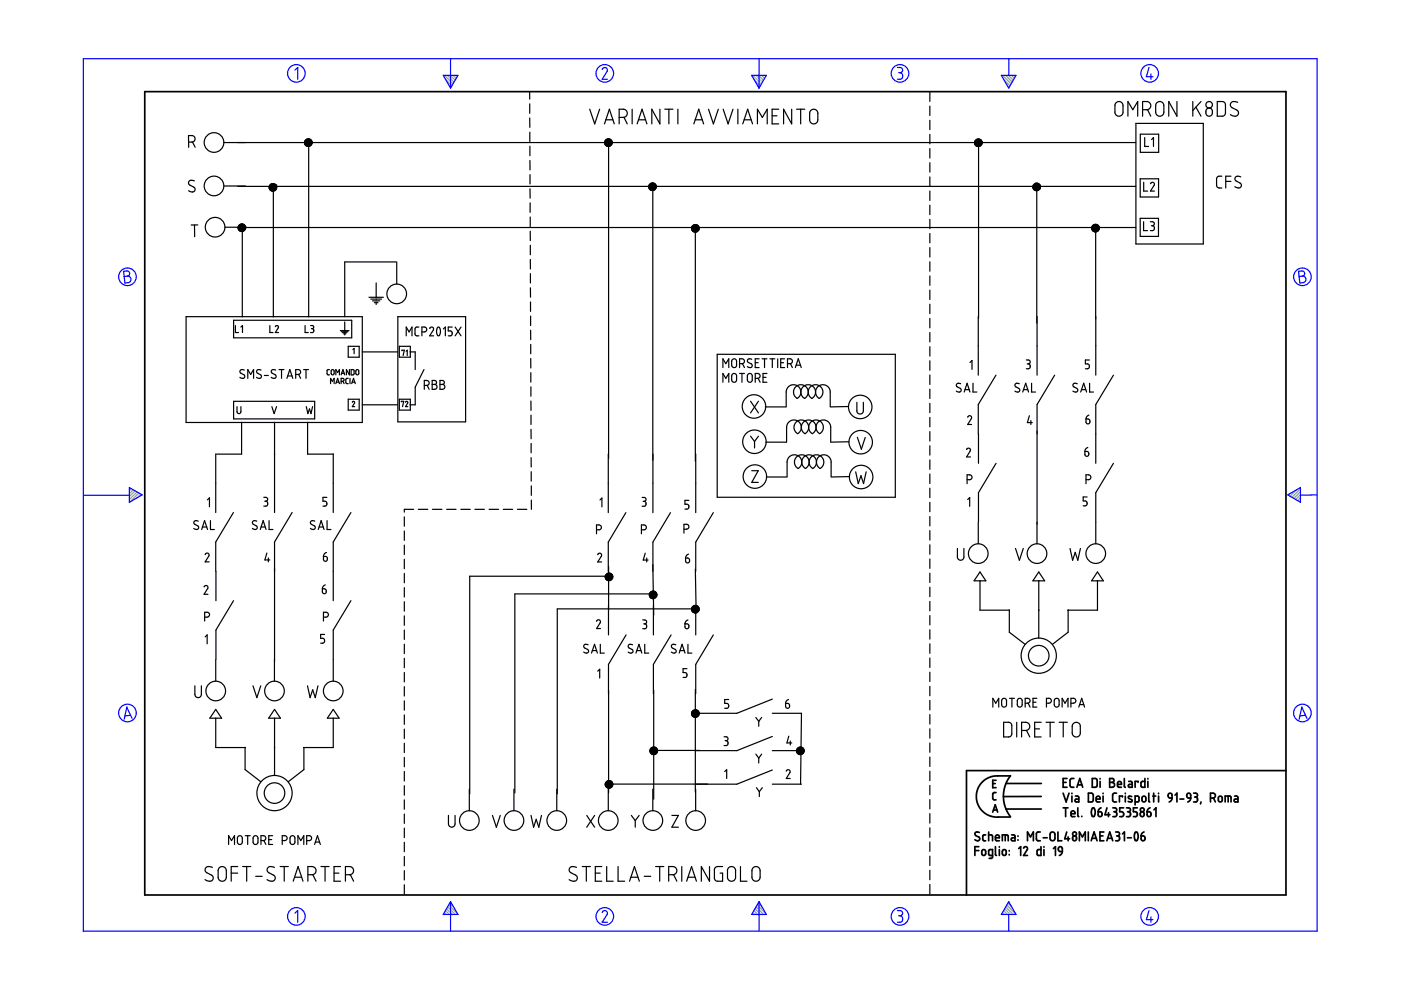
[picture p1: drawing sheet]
<svg xmlns="http://www.w3.org/2000/svg" width="297mm" height="210mm" viewBox="0 0 297 210" stroke-linecap="round" stroke-linejoin="round" font-family="sans-serif">
<g fill="none" stroke="#6c9" stroke-width=".25">
<path d="M94.2 16l1.8 1.8M94.5 16.8l1.3 1.4M94.8 16l1.5 1.4M95.3 18.3l.3 .3M95.5 16l1 1M96.1 16l.6 .6M96.7 16l.3 .2M159.6 16l1.8 1.8M159.9 16.8l1.3 1.4M160.3 16l1.4 1.4M160.7 18.3l.3 .3M160.9 16l1 1"/>
<path d="M161.5 16l.6 .6M162.1 16l.2 .2M212.6 16l1.8 1.8M212.8 16.8l1.3 1.4M213.2 16l1.4 1.4M213.7 18.3l.2 .3M213.8 16l1 1M214.4 16l.7 .6M215.1 16l.2 .2M27.5 103.4h-.1M27.9 103.6l-.5 .4M28.3 103.8l-.9 .9"/>
<path d="M28.7 104.1l-1.3 1.2M29 104.3l-1.6 1.6M29.4 104.5l-1.8 1.9M29.8 104.8l-.8 .8M273.4 104.7l-.3 .3M274.9 103.9l-1.4 1.3M275.7 103.6l-1.8 1.9M275.7 106.1l-.2 .3M275.7 105.5l-.6 .6M275.7 104.9l-1 1M275.7 104.2l-1.4 1.5M94 193.8v.1"/>
<path d="M94.2 193.5l.4 .4M94.4 193.1l.9 .8M94.7 192.7l1.2 1.2M94.9 192.3l1.6 1.6M95.1 191.9l1.9 1.9M95.4 191.5l.8 .8M159.4 193.8v.1M159.6 193.5l.4 .4M159.9 193.1l.8 .8M160.1 192.7l1.2 1.2M160.3 192.3l1.6 1.6M160.5 191.9l1.9 1.9"/>
<path d="M160.8 191.5l.8 .8M212.3 193.8v.1M212.6 193.5l.4 .4M212.8 193.1l.8 .8M213 192.7l1.2 1.2M213.2 192.3l1.6 1.6M213.5 191.9l1.8 1.9M213.7 191.5l.8 .8"/>
</g>
<g fill="none" stroke="#00f" stroke-width=".25">
<path d="M17.7 12.4h261.6v185h-261.6zM62.5 14.9l.6-.6v2.5M94 16h3.1l-1.6 2.7zM95.5 12.4v6.3M127.7 14.7l.5-.4 .5 .3v.5l-1 1.7h1.1M159.4 16h3.1l-1.6 2.7zM160.9 12.4v6.3M190.3 14.3h.7l.3 .3v.6l-.5 .2M190.5 15.4h.3M190.8 15.4l.5 .3v.7l-.3 .4h-.7M212.3 16h3.1l-1.5 2.7zM213.9 12.5v3.5"/>
<path d="M243.6 14.3l-.5 2h1.4M244 15.7v1.1M26.2 57.5l.9-.1 .3 .3 .1 .5-.5 .3 .5 .2 .3 .4-.1 .3-.3 .5-.9 .1zM27 58.5l-.7 .1M275.3 57.5l.9-.1 .3 .3 .1 .5-.5 .3 .5 .2 .3 .4-.1 .4-.2 .3-1 .2zM276.1 58.5l-.7 .1M17.8 105h9.6M27.4 103.4l2.7 1.5-2.7 1.6zM273 104.9l2.7-1.5v3.1zM279.3 104.9l-3.6 .1M27.7 151.7l-1.2 .1M28 152.3l-1.1-2.4-.6 2.6"/>
<path d="M276.8 151.7l-1.2 .1M277.1 152.3l-1.1-2.4-.6 2.6M62.5 193.6l.6-.5v2.4M95.5 191.2v6.2M95.5 191.2l1.6 2.7h-3.1zM127.7 193.5l.1-.3 .5-.1 .5 .4-.1 .4-1 1.6h1.1M160.9 191.2v6.2M160.9 191.2l1.6 2.7h-3.1zM190.3 193.1h.6l.4 .2v.5l-.5 .4M190.5 194.2h.3M190.8 194.2l.5 .3v.7l-.4 .3h-.6M213.9 191.2l1.5 2.7h-3.1z"/>
<path d="M213.9 193.9v3.5M243.6 193.1l-.5 1.9h1.4M244 194.4v1.1"/>
<circle cx="62.8" cy="15.6" r="1.87"/>
<circle cx="128.2" cy="15.6" r="1.87"/>
<circle cx="190.8" cy="15.6" r="1.87"/>
<circle cx="243.8" cy="15.6" r="1.87"/>
<circle cx="27" cy="58.7" r="1.87"/>
<circle cx="276.1" cy="58.7" r="1.87"/>
<circle cx="27" cy="151.2" r="1.87"/>
<circle cx="276.1" cy="151.2" r="1.87"/>
<circle cx="62.8" cy="194.3" r="1.87"/>
<circle cx="128.2" cy="194.3" r="1.87"/>
<circle cx="190.8" cy="194.3" r="1.87"/>
<circle cx="243.8" cy="194.3" r="1.87"/>
</g>
<g fill="none" stroke="#000" stroke-width=".36">
<path d="M30.7 19.4h241.9v170.4h-241.9zM207.5 179.5h-.8v1.9M207.6 176.5l-.7-.1-.2 .4 .1 .3 .8 .5 .1 .5-.5 .2-.5-.2M209 177h-.4l-.2 .3v.8l.6 .2M209.6 177l.8 .1v1.2M209.6 176.4v1.9M210.5 166.1h.5M210.5 172.2l.5-1.6 .5 1.6M210.6 171.7h.8M211.1 177.6h.8l-.2-.5-.3-.1-.2 .2-.1 .8 .2 .3h.6M211.1 179.5v1.7l.2 .2M211.2 168h-.4l-.3 .3v1.1l.7 .2"/>
<path d="M211.2 165.4h-.7v1.6h.7M211.9 179.5v.1M212.5 178.3v-1.3l1.2 .1 .1 1.2M213.1 177v1.3M213.3 166.1h7.5M213.3 171.5h7.5M214.2 164.5h-3.5l-.9 .3-.9 .5-.7 .6-.7 .9-.4 1-.1 1.1 .1 1.1 .4 .9 .7 1 .8 .6 .8 .5 .9 .2h3.5M214.2 164.5l-1 1.7-.5 2.2 .1 1.3 .3 1.3 1.1 2.1M214.5 177h.5l.2 .2v1.1h-.5a.32 .32 0 0 1-.3-.4 .32 .32 0 0 1 .3-.3h.5M215.8 177.2v.1M215.8 178.1v.1M216 179.9l.4-.4v1.9"/>
<path d="M217 179.8l.3-.3 .5 .2v.4l-.8 1.3h.8M217.8 178.3v-1.9l.7 1 .6-1v1.9M220.6 176.4h-.6l-.3 .3 .1 1.4 .8 .2M220.7 179.5v1.9l-.7-.1-.1-.2v-.8l.8-.2M220.8 168.9h-8.1M221.2 177.6h.8M221.3 179.5v.1M222.8 176.5l.5-.1 .4 .4v1l-.5 .5-.4-.1-.2-.4v-1zM223.4 179.9l.4-.4v1.9M224.3 176.4v1.9h.8M224.5 179.6l.4-.1 .2 .1 .1 1-.7-.2-.1-.5zM225.4 165.9h.6"/>
<path d="M225.4 168.2l.6 1.8 .7-1.8M225.4 171.3h1M225.9 171.3v1.8M226.2 176.4l-.5 1.4h1.1M226.2 165.1h-.8v1.8h.8M226.5 177.4v.9M227.1 172.5h.8l-.1-.5-.4-.1-.3 .2v.8l.2 .2h.6M227.3 168.2v.1M227.3 168.8v1.2M227.5 177.4l.3-.2 .3 .1 .1 .6-.2 .3-.2 .1-.3-.2zM227.7 165.1h-.6l-.2 .3v1.4l.3 .1h.5M228 168.8h.5l.2 .2v1h-.5a.31 .31 0 0 1-.3-.3 .31 .31 0 0 1 .3-.3h.5"/>
<path d="M228.3 166.9l.6-1.8 .7 1.8M228.5 166.4h.9M228.5 171.3v1.7l.2 .1M228.9 178.3v-1.9l.6 1 .6-1v1.9M229.4 173.1h.1M230.7 176.4v1.9M230.8 168.2h.7l.3 .3v1.2l-.3 .3h-.7zM231.4 178.3l.6-1.9 .6 1.9M231.5 177.7h.9M231.6 165.1h.7l.3 .2v1.3l-.2 .3h-.8zM231.6 171.4a.53 .53 0 0 1 .5 .2 .53 .53 0 0 1 .1 .5l-.1 .7a.34 .34 0 0 1-.4 .3 .34 .34 0 0 1-.3-.4v-.6zM232.4 169.4h.8v-.3l-.2-.3-.5 .1-.1 .9 .2 .2h.6"/>
<path d="M232.8 172.1h.6l.2 .2 .1 .5-.2 .3h-.3l-.3-.1zM233.2 177.2h.6M233.2 165.1v.1M233.2 165.7v1.2M233.4 171.3l-.4 .3-.2 .5M233.9 168.2v.1M233.9 168.8v1.2M234 176.4h-.8v1.9h.8M234.7 178.3l.6-1.9 .6 1.9M234.7 171.3l-.4 1.4h1M234.8 177.7h1M235 172.3v.8"/>
<path d="M235.3 165.1h.6l.3 .3-.1 .4-.3 .1 .4 .1 .1 .3-.1 .4-.3 .2h-.6zM235.3 165.9h.5M235.9 171.3h.7l.1 .2 .1 .3-.4 .3M236.2 172.1h.2M236.4 172.1l.3 .2 .1 .5-.3 .3h-.6M236.5 176.4h.6l.2 .2v.4l-.3 .2M236.7 168.2h-.5l-.3 .3v1.3l.3 .2h.5M236.7 177.2h.3M236.9 166.3h.9l-.2-.5-.3-.1-.3 .1-.1 .9 .2 .2h.7M237 177.2l.3 .2 .1 .5-.3 .3-.6 .1M238 169v-.2h-.7v1.2M238 176.8l.4-.4v1.9"/>
<path d="M238.2 171.3h-.8v.8h.6l.2 .4-.1 .6h-.7M238.4 165.1v1.7l.2 .1M238.6 168.2v.1M238.6 168.8v1.2M238.8 171.3h.5l.3 .2v.4l-.3 .2M239 177.6h.9M239.1 172.1h.2M239.3 172.1l.4 .3-.1 .5-.2 .2h-.6M239.3 165.7h.5l.3 .2v1h-.6a.31 .31 0 0 1-.3-.3 .31 .31 0 0 1 .3-.3h.6M239.9 168.9l-.2-.1a.29 .29 0 0 0-.4 .1 .29 .29 0 0 0 .1 .4l.5 .2a.33 .33 0 0 1 0 .5 .33 .33 0 0 1-.5 0l-.2-.1M240.7 170l.7-.1 .1-.9-.2-.2h-.6v1.9M240.7 176.5a.48 .48 0 0 1 .5 .1 .48 .48 0 0 1 .1 .6l-.1 .8a.35 .35 0 0 1-.5 .2 .35 .35 0 0 1-.2-.5v-.6z"/>
<path d="M241.1 171.3h-.8v.8h.6l.2 .3-.1 .7h-.7M241.3 165.9v-.2h-.6v1.2M241.9 172.3l.2-.2 .4 .2 .1 .5-.1 .2-.4 .1-.2-.1zM241.9 177.2h.6l.2 .2 .1 .6-.3 .2-.5-.1zM242.2 169l.2-.2 .4 .1 .2 .8-.2 .2-.4 .1-.3-.2zM242.6 176.4l-.5 .4-.2 .4M242.7 165.1v1.8h-.6l-.2-.2 .1-.9 .2-.1h.5M243.2 172.1l.7 .2v.7l-.4 .1-.2-.1zM243.4 165.1v.1M243.4 165.7v1.2M243.6 168.2v1.6l.2 .2M243.8 171.3l-.4 .3-.2 .5"/>
<path d="M244.4 168.8h.6M244.6 168.2v1.8M244.7 171.7l.4-.4v1.8M245.6 168.2v.1M245.6 168.8v1.2M247.7 168.4l.3-.2 .4 .1 .1 .9-.7-.1zM248.5 169.2l-.2 .5-.4 .3M249.1 168.6l.4-.4v1.8M250.2 169.4h.8M251.7 168.3l.3-.1 .3 .1 .2 .9h-.6l-.2-.2zM252.5 169.2l-.2 .5-.5 .3M253.1 168.2l.7 .1 .1 .4-.4 .3"/>
<path d="M253.3 169h.2M253.5 169l.4 .2v.5l-.2 .3h-.6M254.6 170l-.1 .5M256.6 169.2l.9-.1 .2-.3-.1-.4-.4-.2h-.6v1.8M257.3 169.2l.4 .8M258.4 169l.2-.2 .4 .1 .1 .8-.1 .2-.4 .1-.3-.2zM259.8 170v-1.2l1.1 .1 .1 1.1M260.4 168.8v1.2M261.7 168.8h.6l.2 .3v.9h-.6a.31 .31 0 0 1-.3-.3 .31 .31 0 0 1 .3-.3h.6M272.6 163.4h-67.7v26.4M206.7 180.3h.8M208.2 180.3l.4-.2 .4 .3v.6l-.3 .4-.5-.2z"/>
<path d="M210.4 181.4l-.7-.1-.1-1 .2-.2h.6v1.7l-.2 .2h-.5M211.9 180.1v1.3M212.6 180.3l.4-.2 .3 .3v.6l-.2 .4-.5-.2zM214 180.3v.1M214 181.2v.1M221.3 180.1v1.3M225.2 180.6l-.2 .5-.4 .3"/>
<circle cx="227.8" cy="176.8" r=".42"/>
<circle cx="242.2" cy="171.7" r=".42"/>
</g>
<g fill="none" stroke="#000" stroke-width=".25">
<path d="M112.3 19.5v1.5M197.1 19.5v2M40 30.1h.8l.3-.1 .3-.7-.3-.4-.3-.2h-.8v2.5M40.8 30.1l.6 1.1M41.2 38.4l-.8-.2-.3 .2-.1 .4 .1 .4 1.1 .6 .2 .2-.1 .5-.7 .2-.6-.3M47.5 30.2h193.3M47.5 39.4h4.5M50.4 39.5h190.4M57.5 39l-.3 .3M57.6 39l-.5 .5M57.8 38.9l-.7 .7M57.9 38.9l-.8 .8"/>
<path d="M58 39.5v27.7M58 38.9l-.9 1M58.1 38.9l-1 1M58.2 39l-1.1 1M58.2 39l-1.1 1.1M58.3 39.1l-1.1 1.1M58.4 39.1l-1.2 1.1M58.4 39.2l-1.1 1.1M58.5 39.2l-1.2 1.1M58.5 39.2h.1M58.5 39.9l-.7 .6M58.5 39.4l-1 1"/>
<path d="M58.5 39.6l-.9 .9M58.5 39.3l-1.1 1.1M58.6 39.5l-.1 .1M58.6 39.5l-1 1M58.6 39.9l-.1 .2M58.7 39.9l-.7 .6M58.7 39.6l-1 .9M58.7 39.7l-.2 .2M64.7 30.4l-.1 .1M64.7 30l-.1 .1M65 29.5l-.4 .4M65.1 29.5l-.4 .4"/>
<path d="M65.3 29.4l-.6 .6M65.4 29.4l-.8 .8M65.4 30.2v37M65.5 29.4l-.9 1M65.6 29.5l-.9 .8M65.7 29.5l-1.1 1.1M65.7 29.5l-1 1M65.8 29.6l-1.1 1.1M65.9 29.6l-1.2 1.1M65.9 29.7l-1.1 1.1M66 29.7l-1.2 1.1M66 29.8l-1.1 1.1"/>
<path d="M66.1 30.6l-.3 .3M66.1 29.8l-1.1 1.1M66.1 30l-1 1M66.2 30.3l-.8 .8M66.2 30.4l-.7 .6M66.2 30.2l-.9 .9M66.2 30.1l-1 .9M112.3 22v2M112.3 25v2M112.3 28v2M112.4 31v2M112.4 34v2"/>
<path d="M112.4 37v2M125 23.2l1.1 3.1 1-3.1M128.2 26.3l1-3.1 1 3.1M128.4 25.4h1.5M128.5 29.6l-.2 .2M128.7 31l1.1-1-1.1 1M128.7 29.5l-.5 .5M128.9 29.4l-.7 .7M129 29.4l-.8 .8M129 30.2v67M129.2 29.5l-1 .9M129.3 29.5l-1.1 1"/>
<path d="M129.3 29.5l-1 1.1M129.4 29.6l-1.1 1.1M129.5 29.6l-1.1 1.1M129.5 29.7l-1.1 1.1M129.6 29.7l-1.1 1.1M129.6 29.8l-1.1 1.1M129.7 29.8l-1.1 1.1M129.7 30.6l-.3 .3M129.8 30.4l-.7 .6M129.8 30.1l-1 .9M129.8 30.2l-.9 .9M129.8 30.3l-.7 .8"/>
<path d="M131.3 24.9h.9l.6-.3 .2-.7-.2-.5-.4-.2h-1.1v3.1M132.3 24.9l.7 1.4M134 23.2v3.1M135.1 26.3l1-3.1 1.1 3.1M135.4 25.4h1.5M138 38.9l-.4 .4M138.2 38.8l-.7 .7M138.3 38.8l-.8 .8M138.4 39.5v58.1M138.5 38.8l-1 .9M138.5 38.8l-.9 1M138.6 38.8l-1 1.1"/>
<path d="M138.7 38.9l-1.1 1M138.8 38.9l-1.1 1.1M138.8 38.9l-1.1 1.2M138.9 39l-1.1 1.2M138.9 39.1l-1.1 1.1M139 39.1l-1.1 1.1M139 39.2l-1.1 1.1M139.1 39.9l-.4 .4M139.1 39.3l-1.1 1M139.1 39.3l-1 1M139.1 39.4l-.9 1M139.1 39.7l-.6 .7"/>
<path d="M139.1 39.5l-.9 .9M139.1 39.6l-.7 .8M139.9 23.2v3.1l-1.7-3.1v3.1M140.9 23.2h1.8M141.8 23.2v3.1M143.7 23.2v3.1M147.1 26.3l1-3.1 1.1 3.1M147.4 25.4h1.5M150.2 23.2l1.1 3.1 1-3.1M153.3 23.2l1.1 3.1 1-3.1M156.4 23.2v3.1M157.5 26.3l1-3.1 1.1 3.1"/>
<path d="M157.8 25.4h1.5M160.6 26.3v-3.1l1 1.7 1.1-1.7v3.1M163.7 24.6h1M165.1 23.2h-1.4v3.1h1.4M167.9 23.2v3.1l-1.8-3.1v3.1M168.9 23.2h1.7M169.8 23.2v3.1M171.8 23.5l.4-.3h.4l.5 .1 .2 .4 .1 1.9-.6 .6h-.6l-.5-.5v-1.8zM197.1 22.5v2M197.1 25.5v2M197.1 28.5v2M197.1 31.5v2"/>
<path d="M197.1 34.5v2M197.1 37.5v2M207.1 29.5l-.4 .4M207.2 29.5l-.5 .5M207.4 29.5l-.8 .7M207.5 29.5l-.9 .8M207.5 30.2v37.3M207.6 29.5l-.9 .9M207.6 29.5l-.9 1M207.8 29.5l-1.1 1.1M207.9 29.6l-1.1 1.1M207.9 29.7l-1.1 1.1"/>
<path d="M207.9 30.9h.1M207.9 30.4l-.6 .7M207.9 30.2l-.8 .8M207.9 30l-.9 .9M207.9 29.8l-1 1.1M208 29.7l-1.1 1.2M208.1 29.8l-.2 .1M208.1 29.9l-1 1.1M208.2 29.9l-.3 .2M208.2 30.5l-.3 .3M208.2 30l-.3 .2M208.2 30.4l-.7 .7"/>
<path d="M208.2 30.1l-1 .9M208.2 30.3l-.8 .8M208.2 30.2l-.3 .3M219.6 38.9l-.6 .5M219.6 38.8l-.6 .7M219.8 39.5v29M219.8 38.8l-.8 .9M219.9 38.8l-.9 .9M220 38.9l-1 1M220.1 38.9l-1.1 1M220.2 38.9l-1.1 1.1M220.3 39l-1.1 1.1"/>
<path d="M220.3 39.1l-1.1 1.1M220.4 39.9l-.6 .5M220.4 39.6l-.8 .8M220.4 39.1l-1.1 1.2M220.5 39.2l-1.2 1.1M220.5 39.3l-1.1 1M220.5 39.3l-1 1.1M220.6 39.9l-.5 .5M220.6 39.4l-.2 .2M220.6 39.5l-1 .9M220.6 39.7l-.2 .2M220.6 39.6l-.8 .8"/>
<path d="M236.7 21.7l.7-.2 .5 .3 .2 .3v1.8l-.3 .5-.3 .2h-.6l-.5-.6v-1.8zM239.1 24.6v-3.1l1.1 1.8 1-1.8v3.1M240.8 26.2h14.3v25.5h-14.3zM241.7 37.9h3.9v3.9h-3.9zM241.8 28.4h3.9v3.9h-3.9zM242.3 23.3h.9l.6-.4 .2-.6-.4-.6-.3-.2h-1v3.1M242.5 38.7v1.8h.8M242.7 29.2v1.9h.8M243.3 23.2l.7 1.4M243.9 38.9l.3-.2 .5 .1v.4l-.8 1.3h.9M244.2 29.6l.4-.4v1.9M245.2 21.9l.4-.3 .4-.1 .4 .2 .3 .4v1.9l-.5 .6h-.6l-.5-.5-.1-1.8z"/>
<path d="M249.5 21.5v3.1l-1.7-3.1v3.1M252.9 21.5v3.1M253.6 22.7l1 1.9M254.6 21.5l-1.7 1.9M255.8 23.2l.5-.3 .6 .2 .1 .4v.6l-.2 .4-.6 .1-.4-.2-.1-.3zM258.1 21.5h1.2l.5 .5v2.1l-.5 .5h-1.2zM259.1 37.4h-.8l-.4 .4 .1 1.8 .4 .3h.7M259.9 38.5h1.1M261 37.4h-1.1v2.5M262.4 21.7l-1.1-.2-.3 .3-.1 .5 .2 .5 1.4 .8 .1 .4-.1 .3-.4 .3h-.4l-.8-.3M263.1 37.5l-.9-.1-.2 .1-.2 .4 .2 .4 1.1 .7v.6l-.5 .3-.8-.3M41.2 47.7l.1 2.5"/>
<path d="M41.9 47.7h-1.4M47.7 48.2h4.6M50.4 48.2h190.4M50.9 47.6l-.3 .3M50.9 48.1l-.4 .4M51 47.5l-.5 .5M51.1 48.1l-.5 .6M51.2 47.5l-.7 .8M51.3 47.5l-.8 .8M51.4 48.3v18.9M51.4 48.1l-.7 .7M51.4 47.5l-.9 1"/>
<path d="M51.5 47.5l-.6 .6M51.6 48.1l-.8 .8M51.6 47.5l-.6 .6M51.6 47.6l-1.1 1M51.7 47.6l-.4 .5M51.8 47.7l-1.2 1.1M51.9 47.7l-.4 .4M51.9 47.8l-1.2 1.1M51.9 47.9l-1 1.1 1.1-1.1M52 48.1l-.9 1M52 48l-1 1M52 48.5l-.5 .6"/>
<path d="M52 48v.1M52.1 48.4l-.7 .7M52.1 48.2l-.9 .9M52.1 48.3l-.9 .8M58.5 40.1l-.5 .4M58.5 40.2l-.2 .2M79.8 60v3M84.1 55.5h-11v11.6M84.1 55.7v4.5M112.4 40v2M112.4 43v2M112.4 46v2"/>
<path d="M112.4 49v2M112.4 55l.1 2M112.4 52v2M112.5 58v2M147 48.1l-.4 .4M147.1 47.7l-.4 .5M147.2 47.6l-.6 .6M147.4 47.6l-.8 .8M147.4 48.3v49.5M147.5 47.6l-.5 .5M147.6 47.6l-1 1M147.7 47.6l-1 1.1"/>
<path d="M147.7 48.1l-.9 .9M147.8 47.7l-1.1 1.1M147.8 48.1l-.9 .9M147.9 47.8l-.3 .3M147.9 47.8l-1.1 1.1M148 47.9l-.2 .2M148.1 47.9l-1.2 1.2M148.1 48.1l-1.1 1M148.1 48.1l-1 1M148.2 48.7l-.5 .5M148.2 48.2l-1 1M148.2 48.6l-.6 .6"/>
<path d="M148.2 48.4l-.8 .8M148.2 48.3l-.8 .9M197.1 40.5v2M197.1 43.5v2M197.1 46.5v2M197.1 49.5v2M197.1 52.5v2M197.1 55.5v2M197.1 58.5v2M220.4 40l-.4 .4M220.5 40l-.1 .1M231.8 48.1l-.3 .3"/>
<path d="M231.8 47.7l-.2 .2M232 48.1l-.5 .5M232 47.6l-.5 .5M232.2 47.6l-.6 .5M232.2 48.1l-.6 .6M232.3 47.6l-.8 .7M232.3 48.3v31.2M232.4 47.6l-.5 .5M232.4 48.1l-.8 .8M232.5 47.6l-1 .9M232.6 47.6l-1.1 1.1M232.6 47.6l-.4 .5"/>
<path d="M232.7 47.7l-.4 .4M232.7 47.7l-1.1 1.1M232.8 47.8l-1 1.2 .8-.9M232.9 48.9l-.2 .1M232.9 48.7l-.5 .5M232.9 48.5l-.7 .7M232.9 48.2l-.9 .9M232.9 47.9l-.3 .2M232.9 48l-.2 .1M232.9 47.9h.1M232.9 48.1h.1M232.9 47.9l-1.1 1.1"/>
<path d="M233 48l-.1 .1M233 48.1h.1M233 48.1l-.1 .2M233 48.2l-1 .9M233 48.6l-.1 .2M233.1 48.5l-.6 .6M233.1 48.3l-.9 .9M233.1 48.3l-.2 .3M241.7 46.3h3.9v3.8h-3.9zM242.5 47v1.9h.8M243.9 47h.5l.3 .2v.4l-.4 .3M244.1 47.9h.2"/>
<path d="M244.3 47.9l.4 .2v.5l-.2 .3h-.6M39.5 67.1h37.3v22.5h-37.3zM49.5 67.9h25.1v3.7h-25.1zM49.9 69v1.5h.7M51.1 69.3l.3-.3v1.5M51.8 78.5l-.7-.1-.2 .4 .1 .3 .8 .4v.5l-.5 .2-.4-.2M55.3 78.5l-.7-.1-.2 .4 .1 .3 .9 .4v.5l-.5 .2-.5-.2M56 79.6h.9M57.2 69v1.5h.7M58.4 69.3a.34 .34 0 0 1 .4-.3 .34 .34 0 0 1 .2 .5l-.6 1h.7M58.4 78.5l-.7-.1-.2 .4 .2 .3 .8 .4v.5l-.5 .2-.5-.2M59.2 78.4h1"/>
<path d="M59.7 78.4v1.8M61 79.7h.9M62.7 79.4h.6l.3-.2 .1-.4-.2-.4h-.8v1.8M63.3 79.4l.4 .8M64.4 78.4h1M64.7 69v1.5h.7M64.9 78.4v1.8M65.8 69h.4a.33 .33 0 0 1 .3 .4 .33 .33 0 0 1-.3 .3M66 69.7h.2M66.2 69.7l.3 .1v.5l-.2 .2h-.5M69.8 78.4h-.3l-.2 .1 .1 .9 .4 .1M70.3 78.5a.32 .32 0 0 1 .3-.1 .32 .32 0 0 1 .2 .3v.5a.32 .32 0 0 1-.3 .3 .32 .32 0 0 1-.3-.3z"/>
<path d="M71.2 79.5v-1.1l.4 .6 .4-.6v1.1M72.2 70.1h1.8M72.3 79.5l.4-1.1 .4 1.1M72.4 70.3h1.4M72.4 79.2h.6M72.6 70.5h.9M72.9 70.8h.4M73.1 68.3v1.8M73.1 70.9v.1M73.8 73.4h2.4v2.3h-2.4zM74.1 78.4v1.1l-.7-1.1v1.1M74.4 78.4h.5l.2 .2v.6l-.2 .3h-.5z"/>
<path d="M74.8 74.1l.3-.2v1.1M75.5 78.5a.32 .32 0 0 1 .4-.1 .32 .32 0 0 1 .2 .3v.5a.32 .32 0 0 1-.3 .3 .32 .32 0 0 1-.4-.3zM76.8 74.6h7.5M78.2 63h3.1M78.6 63.4h2.3M79 63.8h1.5M79.4 64.2h.7M79.8 64.4v.2M84.3 67.1h14.4v22.4h-14.4zM84.7 73.4h2.3v2.3h-2.3zM85.2 74.4v-.1h.5l-.2 1.1M86.1 74.5l.2-.2v1.1"/>
<path d="M86.1 71.2v-1.9l.6 1.1 .7-1.1v1.9M86.9 74.6h1.1v3.8M88.8 69.3l-.6 .1-.2 .3 .1 1.3 .7 .2M89.5 70.4h.5l.4-.2 .1-.4-.2-.4-.8-.1v1.9M89.9 78.4l-1.9 3.7v3.7h-1.1M91.1 69.6l.3-.3 .5 .2v.4l-.8 1.3h.8M92.8 69.4a.53 .53 0 0 1 .5 .2 .53 .53 0 0 1 .1 .6l-.1 .7a.35 .35 0 0 1-.5 .3 .35 .35 0 0 1-.2-.5v-.7zM94 69.7l.4-.4v1.9M95.9 69.3h-.9v.9h.6l.3 .4-.2 .5-.7 .1M96.5 69.3l1.2 1.9M97.7 69.3l-1.2 1.9M112.5 61v2"/>
<path d="M112.5 64v2M112.5 70v2M112.5 67v2M112.5 73v2M112.5 76v2M112.5 79v2M152.1 75.1h37.7v30.3h-37.7zM153.3 77.9v-1.8l.6 1 .6-1v1.8M155.3 76.2l.5-.1 .4 .4-.1 1.1-.3 .3h-.4l-.2-.3-.1-1.1zM155.3 79.3l.4-.1 .5 .4v1l-.3 .4h-.4l-.3-.2-.1-1.1zM156.8 77.1l.9-.1 .1-.4-.1-.4-.3-.1h-.6v1.8M156.8 79.2h1"/>
<path d="M157.3 79.2v1.8M157.4 77.1l.4 .8M158.6 79.3l.5-.1 .4 .4v1l-.3 .4h-.4l-.3-.2v-1.1zM159.4 76.2l-.7-.1-.2 .5 .1 .2 .8 .5v.5l-.5 .1-.4-.2M160.1 76.9h.6M161 76.1h-.9v1.8h.9M161.6 76.1h1M162.1 76.1v1.8M162.6 79.2h-.8v1.8h.8M163.2 76.1h1.1M163.7 76.1v1.8M164.9 76.1v1.8"/>
<path d="M165.5 76.9h.6M166.3 76.1h-.8v1.8h.8M167 77.1h.6l.3-.2 .1-.4-.2-.3-.8-.1v1.8M167.6 77.1l.4 .8M168.6 77.9l.6-1.8 .7 1.8M168.8 77.4h.9M197.1 61.5v2M197.1 64.5v2M197.1 67.5v2M197.1 70.5v2M197.1 73.5v2M197.1 76.5v2"/>
<path d="M197.1 79.5v2M205.7 76.9l.4-.5v1.9M207.4 67.1v12.4M211.2 79.5l-3.8 6.3v6.2M217.6 76.3h.5l.3 .3-.1 .4-.3 .2M217.8 77.2h.2M218 77.2l.4 .1v.6l-.3 .3h-.5M219.9 67.1v12.4M223.6 79.5l-3.7 6.3v29.5M231 76.3h-.9v.9h.6l.3 .4-.2 .5-.7 .1M236.1 79.5l-3.8 6.3v12.4M45.7 96.2v12.5"/>
<path d="M49.5 85.1h17.2v3.7h-17.2zM50.2 86.2v1.2l.4 .3 .4-.2 .1-1.3M51.2 89.5v6.8h-5.3M52.5 80.2v-1.8l.6 1 .7-1v1.8M57.6 86.2l.5 1.5 .5-1.5M58.2 89.5v19.2M60.8 80.2l.6-1.8 .7 1.8M64.9 86.2l.4 1.5 .3-1 .3 1 .4-1.5M65.2 89.5v6.8h5.4M70.1 81.3v-1.1l.4 .7 .3-.7v1.1M70.7 96.2v12.5M71.2 81.3l.4-1.1 .4 1.1"/>
<path d="M71.3 81h.6M72.3 80.9h.3a.32 .32 0 0 0 .4-.4 .32 .32 0 0 0-.4-.3h-.3v1.1M72.7 80.8l.3 .5M73.8 80.2h-.3l-.2 .3 .1 .8h.4M73.8 84.6h2.4v2.4h-2.4zM74.2 80.2v1.1M74.6 81.3l.4-1.1 .3 1.1M74.7 81h.5M74.7 85.3a.25 .25 0 0 1 .3-.2 .25 .25 0 0 1 .2 .3l-.5 .8h.5M76.8 85.8h7.5M84.7 84.6h2.3v2.4h-2.3zM85.1 85.2v-.1h.5l-.3 1.1"/>
<path d="M86 85.3a.25 .25 0 0 1 .3-.2 .25 .25 0 0 1 .1 .3l-.4 .8h.5M90 81.7l.8-.1 .2-.3-.1-.4-.3-.2h-.6v1.8M90.6 81.7l.4 .8M91.6 80.7h.7l.2 .2v.4l-.4 .2 .4 .1 .2 .4-.3 .5h-.8zM91.6 81.5h.5M93.3 80.7h.6l.3 .2-.1 .5-.3 .1 .3 .1 .2 .4-.1 .4-.2 .1h-.7zM93.3 81.5h.5M112.6 82v2M112.6 85v2M112.6 91v2M112.6 88v2M112.6 97v2"/>
<path d="M112.6 94v2M129 96.2v12.5M138.4 96.2v12.5M147.5 96.2v12.5M153.3 81v-1.8l.6 1 .6-1v1.8M159.1 85.1l1.7 2.4M159.1 92.5l.9 1.1M159.4 99.8h1.4l-1.4 2.5h1.4M160 93.6v1.4M160.1 80.2h.7l.3-.2v-.5l-.2-.3h-.8v1.8M160.7 80.2l.5 .8M160.8 85.1l-1.7 2.4"/>
<path d="M160.8 92.5l-.8 1.1M161.8 80h.6M162.3 86.3h4.4M162.3 93.7h4.5M166.7 86.2v-3.2l.2-.6 .4-.5 .4-.3h.8l.5 .2 .5 .4 .3 .5v.6l-.5 .9a.53 .53 0 0 1-.5 .1 .53 .53 0 0 1-.4-.4l-.2-.8 .3-.9 .7-.5 .8-.1 .8 .3 .5 .8v.9l-.4 .6a.52 .52 0 0 1-.6 .1 .52 .52 0 0 1-.3-.4l-.2-.9 .3-.8 .7-.5 .8-.1 .8 .4 .5 .7-.1 .9-.4 .6a.53 .53 0 0 1-.5 .1 .53 .53 0 0 1-.3-.4l-.2-1 .2-.6 .7-.6 .8-.1 .8 .3 .5 .8v1l-.4 .5a.51 .51 0 0 1-.9-.3l-.2-1.1 .6-.9 .7-.3h.8l.4 .3 .4 .4 .2 .6v3.3M166.8 93.7v-3.4l.3-.6 .3-.4 1.1-.3 1 .6 .4 1.1-.1 .5-.4 .5a.52 .52 0 0 1-.5 .1 .52 .52 0 0 1-.3-.4l-.3-1 .3-.7 .6-.5 .9-.2 .8 .4 .4 .6 .1 .9-.4 .8a.53 .53 0 0 1-.9-.3l-.2-1 .2-.6 .7-.6 .8-.2 .8 .3 .5 .8 .1 .8-.5 .8a.52 .52 0 0 1-.5 .1 .52 .52 0 0 1-.3-.4l-.3-.9 .3-.8 .7-.5 .8-.2 .8 .4 .5 .6v.9l-.4 .8a.49 .49 0 0 1-.5 .1 .49 .49 0 0 1-.4-.4l-.2-1 .5-.9 .9-.5 .6 .1 .6 .3 .4 .5 .1 .6v3.2M179.9 86.2l-3.8 .1M180 93.7h-3.9M181.7 85.3v2l.2 .4 .4 .1 .5-.1 .2-.3v-2.1M181.8 92.7l.8 2.5 .9-2.5M197.1 82.5v2M197.1 85.5v2"/>
<path d="M197.1 88.5v2M197.1 91.5v2M197.1 94.5v2M197.1 97.5v2M203.7 81.4l-.6-.1-.3 .4 .1 .3 .8 .4 .1 .5-.3 .2-.7-.2M204.4 83.1l.6-1.8 .7 1.8M204.6 82.6h.9M204.9 95.3l.3-.3 .5 .2v.3l-.8 1.4h.9M205.2 88.5l.3-.4 .4 .2 .1 .4-.8 1.3h.8M206.3 81.3v1.8h.8M207.5 92v6.2M211.2 98.2l-3.7 6.3v6.2"/>
<path d="M216.1 81.4l-.6-.1-.3 .4 .1 .3 .9 .5v.4l-.3 .2-.7-.2M216.8 83.1l.7-1.8 .6 1.8M217 82.6h.9M218.2 88.1l-.4 1.5h1.1M218.6 89.2v.8M218.7 81.3v1.8h.8M228.4 81.4l-.6-.1-.3 .4 .1 .3 .9 .5v.4l-.3 .2-.7-.2M229.1 83.1l.7-1.8 .6 1.8M229.3 82.6h.9M230 95.7l.7 .1 .1 .3-.1 .5-.4 .2-.2-.2zM230.3 88.8l.5 .1 .2 .1 .1 .5-.2 .3-.3 .1-.2-.2zM230.6 94.9l-.4 .3-.2 .5"/>
<path d="M230.9 88l-.5 .3-.1 .5M231 81.3v1.8h.8M236.1 98.2l-3.8 6.3v10.8M42 110.5l-.6-.1-.3 .4 .1 .3 .8 .4 .1 .6-.3 .2-.7-.2M42.8 112.3l.6-1.9 .6 1.9M42.9 111.7h.9M43.5 117.6l.1-.2 .4-.1 .3 .4-.8 1.4h.8M44 106l.4-.4v1.8M44.6 110.4v1.9h.8M49.5 108.7l-3.8 6.2v6.2M54.4 110.5l-.6-.1-.3 .5 .2 .2 .7 .4 .1 .5-.3 .3-.7-.2M55.2 112.3l.6-1.9 .6 1.9"/>
<path d="M55.4 111.7h.8M55.9 105.5h.6l.2 .2-.1 .5-.3 .1M56.1 106.3h.2M56.3 106.3l.4 .1v.6l-.3 .3h-.5M56.6 117.3l-.4 1.4h1M56.9 118.3v.8M57 110.4v1.9h.9M61.9 108.7l-3.7 6.2v29.5M66.7 110.5l-.6-.1-.3 .5 .2 .2 .7 .4 .1 .5-.3 .3-.7-.2M67.5 112.3l.6-1.9 .6 1.9M67.6 111.7h.9M68.6 118l.7 .1 .1 .6-.2 .3h-.4l-.2-.2z"/>
<path d="M69.2 117.1l-.5 .4-.1 .5M69.3 105.5h-.8v.8h.5l.3 .4-.2 .6h-.6M69.3 110.4v1.9h.9M74.4 108.7l-3.7 6.2v12.5M85.7 109.6v2M85.7 112.6v2M85.7 115.6v2M85.7 118.6v2M87.7 108h-2v.6M88.7 108h2M91.7 108h2M94.7 108h2"/>
<path d="M97.7 108h2M100.7 108h2M103.7 108h2M106.7 108h2M109.7 108h2M112.6 100v2M112.6 106l.1 2M112.6 103v2M126.5 112.3l.8-.1 .2-.3-.1-.4-.4-.2h-.5v1.9M126.7 117.6l.4-.3 .4 .2v.4l-.8 1.2h.9M127.2 106l.4-.4v1.9M132.7 108.7l-3.7 6.2v6.3"/>
<path d="M136 112.3l.9-.1 .1-.3-.1-.4-.3-.2h-.6v1.9M136.1 105.5h.6l.2 .2v.5l-.3 .1M136.4 106.3h.2M136.6 106.3l.3 .2 .1 .5-.3 .3h-.6M136.8 117.3l-.4 1.4h1M137.1 118.3v.8M138.4 119.7l.2 10.7M142.2 108.7l-3.8 6.2v6.3M145 112.2l.9-.1 .1-.3-.1-.5-.3-.1h-.6v1.8M145.4 118.3h.5l.2 .2 .1 .5-.2 .3-.3 .1-.2-.2zM146 117.5l-.4 .3-.2 .5M146 106.1h-.8v.8h.5l.3 .3-.1 .6-.7 .1"/>
<path d="M151.2 108.7l-3.7 6.2v6.3M162.5 101.1h4.4M166.9 101.1v-3.3l.2-.6 .4-.5 .5-.2 .7-.1 .9 .5 .3 .7 .1 .6-.5 .9a.53 .53 0 0 1-.5 .1 .53 .53 0 0 1-.4-.5l-.2-.9 .3-.7 .7-.6 .8-.1 .8 .4 .5 .7v.9l-.4 .7a.52 .52 0 0 1-.6 .1 .52 .52 0 0 1-.3-.5l-.2-.8 .3-.9 .6-.5 .9-.1 .8 .5 .5 .7-.1 .9-.4 .6a.53 .53 0 0 1-.5 .1 .53 .53 0 0 1-.4-.5l-.1-.9 .2-.7 .7-.6 .8-.1 .8 .4 .5 .7v1l-.4 .6a.51 .51 0 0 1-.9-.3l-.2-1.1 .6-.9 .7-.4 .8 .1 .4 .2 .4 .4 .2 .7v3.3M180.1 101l-3.8 .1M181.4 100l.6 2.5 .5-1.6 .6 1.6 .5-2.5M197.1 100.5v2M197.1 103.5v2M197.1 106.5v2M197.1 109.5v2M197.1 112.5v2M197.1 115.5v2M197.1 118.5v2"/>
<path d="M203 116.3v1.9l.2 .4 .4 .2 .4-.1 .4-.5v-1.9M205 101.7l1-.1 .1-.3-.1-.4-.3-.2h-.7v1.9M205.2 105.9l.4-.4v1.9M207.4 110.7v4.6M215.3 116.3l.8 2.5 .9-2.5M226.9 116.3l.5 2.5 .6-1.7 .5 1.7 .6-2.5M230.3 101.7l.8-.1 .2-.3-.2-.5-.8-.1v1.9M230.5 105.4h-.8v.8h.5l.3 .4-.2 .5-.6 .2M43.3 124.4l.3-.3 .4 .2v.5l-.7 1.2h.8M43.4 130.9l.9-.2 .1-.4-.2-.4-.8-.1v1.9M43.5 135l.4-.4v1.9M45.7 139.8v4.6"/>
<path d="M45.8 121.1v6.3M49.5 127.4l-3.7 6.2v6.2M68.3 124.8l.6 .1 .2 .2 .1 .4-.2 .3-.3 .1-.3-.2zM68.6 130.9l.8-.2 .2-.3v-.4l-.4-.2h-.6v1.9M68.8 134.5h-.8v.8h.5l.3 .4-.1 .5-.7 .2M69 124l-.5 .3-.2 .5M74.4 127.4l-3.7 6.2v10.8M85.7 121.6v2M85.7 124.6v2M85.7 127.6v2M85.7 130.6v2M85.7 133.6v2"/>
<path d="M85.7 136.6v2M85.7 139.6v2M124.7 136.7l-.7-.1-.2 .5 .1 .3 .8 .4v.5l-.4 .2-.5-.2M125.4 138.5l.6-1.9 .7 1.9M125.6 137.9h.9M126.5 131.7a.4 .4 0 0 1 .3-.3 .4 .4 0 0 1 .4 .2l.1 .4-.8 1.3h.8M127.3 136.6v1.9h.8M128.8 122.8l-.1 .2M128.8 121.6l-.4 .4M128.9 121.5l-.6 .6M129 120.1v14.5M129 122.2h-29.4v46.1"/>
<path d="M129.1 121.5l-.8 .8M129.2 121.5l-.9 .9M129.2 122.8l-.3 .3M129.3 121.5l-1 1M129.4 122.8l-.3 .3M129.4 121.5l-1 1.1M129.5 121.6l-1.1 1.1M129.6 121.7l-1.1 1.1M129.6 121.7l-1.1 1.2M129.7 121.8l-1.1 1.1M129.8 121.8l-1.1 1M129.8 121.9l-.9 .9"/>
<path d="M129.8 122l-1.1 1M129.9 122.6l-.5 .4M129.9 122.1l-1 1M129.9 122.5l-.6 .6M129.9 122.1l-.7 .7M129.9 122.3l-.7 .8M129.9 122.2l-.6 .6M132.7 134.6l-3.7 6.3v27.2M134.1 136.7l-.7-.1-.2 .5 .1 .3 .8 .3 .1 .6-.5 .2-.5-.2M134.8 138.5l.7-1.9 .6 1.9M135 137.9h.9M136.3 131.4h.5l.2 .2 .1 .4-.4 .3"/>
<path d="M136.5 132.3h.2M136.7 132.3l.4 .2v.5l-.3 .3h-.5M136.7 136.6v1.9h.8M137.9 125.9l-.2 .3M138.1 125.9l-.4 .5M138.2 125.4l-.5 .5M138.3 125.9l-.5 .6M138.4 125.9h-29.2v42.2M138.4 125.3l-.7 .8M138.5 125.3l-.6 .6M138.5 128.4v6.2M138.6 125.9l-.7 .7"/>
<path d="M138.6 125.3l-.6 .6M138.7 125.3l-1 1M138.8 125.4l-1 1.1M138.8 125.4l-.5 .5M138.9 125.5l-.4 .4M139 125.5l-1.2 1.1M139 125.6l-.3 .3M139.1 125.6l-1.2 1.1M139.1 125.7l-1.1 1.1M139.2 125.7l-1.1 1.2M139.2 125.8l-1 1.1M139.2 126.4l-.5 .5"/>
<path d="M139.2 125.9l-.9 1M139.3 126.3l-.7 .6M139.3 126l-.9 .9M142.3 134.6l-3.8 6.3v6.2M143.3 136.7l-.7-.1-.3 .5 1 .7v.5l-.5 .2-.5-.2M144 138.5l.6-1.9 .6 1.9M144.2 137.9h.9M145.2 132.3l.8 .1-.1 .8-.4 .1-.2-.1zM145.9 131.4l-.5 .4-.2 .5M145.9 136.6v1.9h.8M146.7 129.1l-.1 .1M147 129.1l-.3 .3"/>
<path d="M147.1 128.4l-.4 .4M147.2 128.4l-.5 .5M147.4 128.4l-.7 .7M147.4 120.7l.2 9M147.4 129.1h-29.2v39.2M147.4 129.1l-.6 .6M147.5 128.4l-.9 .8M147.5 128.4v6.2M147.6 128.4l-1 .9M147.7 128.4l-.7 .7M147.7 129.1l-.8 .7M147.8 128.4l-.7 .7"/>
<path d="M147.8 128.5l-1.1 1.1 .5-.5M147.9 129.1l-.8 .8M147.9 128.5l-1.1 1.1M148 128.5l-.6 .6M148 128.6l-.4 .5M148.1 128.7l-1.2 1.1M148.1 129.1l-.9 .8M148.1 128.7l-.3 .4M148.1 128.8l-1.1 1.1M148.2 129.4l-.5 .5M148.2 128.9l-1 1M148.2 129.3l-.6 .6"/>
<path d="M148.2 128.9l-.1 .2M148.2 129.2l-.8 .8M148.2 129.1l-.8 .9M151.2 134.6l-3.7 6.3v6.2M197.1 121.5v2M197.1 124.5v2M197.1 127.5v2M197.1 130.5v2M197.1 133.5v2M197.1 136.5v2M197.1 139.5v2M207.8 123.1v6.3h6.2"/>
<path d="M207.8 121.3l1.2 1.8h-2.5zM214 129.3v4.7l3.3 2.6M220.2 129.4h.1M220.2 123.1v12.2M220.2 121.3l1.3 1.8h-2.5zM226.5 129.3v4.7l-3.4 2.6M232.7 123.1v6.3h-6.3M232.7 121.3l1.2 1.8h-2.5zM41.3 145.4v1.9l.2 .4 .4 .2 .5-.1 .3-.4v-2M45.7 152.3v6.2h6.3M45.7 150.4l1.3 1.9h-2.5zM52 158.5v4.7l3.3 2.6"/>
<path d="M53.6 145.4l.9 2.5 .8-2.5M58.2 158.5h.1M58.2 152.3v12.1M58.2 150.4l1.3 1.9h-2.5zM64.4 158.5v4.7l-3.3 2.6M65.2 145.4l.5 2.5 .6-1.6 .5 1.6 .6-2.5M70.7 152.3v6.2h-6.3M70.7 150.4l1.2 1.9h-2.5zM85.7 142.6v2M85.7 145.6v2M85.7 148.6v2M85.7 151.6v2"/>
<path d="M85.7 154.6v2M85.7 157.6v2M126.7 142.3l.4-.4v1.9M138.1 158.6l-.1 .1M138.3 158.5l-.4 .4M138.5 158.4l-.7 .7M138.6 158.4l-.8 .8M138.6 159.1h9.8M138.6 146.4v23M138.7 158.4l-.9 .9M138.8 158.4l-1 1M138.9 158.4l-1 1.1"/>
<path d="M138.9 158.5l-1 1M139 158.5l-1.1 1.1M139.1 158.5l-1.1 1.2M139.2 158.6l-1.2 1.1M139.2 158.6l-1.1 1.2M139.3 158.7l-1.1 1.2M139.3 158.8l-1.1 1.1M139.3 159.6l-.3 .3M139.3 158.9l-1 1M139.4 158.9l-1.1 1.1M139.4 159.3l-.7 .7M139.4 159.1l-.9 .9"/>
<path d="M139.4 159.2l-.7 .8M139.4 159l-.9 1M145.6 141.8h-.8v.8h.6l.2 .3-.1 .7h-.7M147 150.9l-.4 .4M147 150.6l-.3 .4M147.2 150.9l-.6 .5M147.3 150.5l-.7 .7M147.4 150.5l-.4 .4M147.4 146.2v21.7M147.4 150.9l-.7 .7M147.5 150.5l-.4 .4M147.6 150.5l-1 .9"/>
<path d="M147.7 150.9l-.9 .9M147.7 150.5l-.3 .4M147.7 150.5l-1 1.1M147.8 150.6l-.2 .3M147.9 150.6l-1.2 1.1M148 150.7l-.2 .2M148 150.7l-1.1 1.2 .9-1M148.1 150.8l-1.1 1.1M148.1 150.9h.1M148.1 150.9l-1.1 1.1M148.2 151.6l-.4 .4M148.2 151l-1.1 1"/>
<path d="M148.2 151l-1 1M148.2 151.1l-.9 1M148.2 151.4l-.6 .7M148.2 151.2l-.9 .9M148.2 151.3l-.7 .8M153.5 156.2l.8 .2v.4l-.4 .2M153.7 157h.2M153.9 157l.4 .3v.5l-.2 .3h-.6M154.5 148.3h-.9v.8h.6l.3 .4-.2 .6-.7 .1M160.3 152.1l.6 .9M160.3 159.9l.6 .8M160.9 153v1"/>
<path d="M161.5 152.1l-.6 .9M161.5 159.9l-.6 .8M163.7 148.2l-7.5 3h-8.8M163.7 151.2h6.2l-.2 15M163.7 156.1l-7.5 3.1h-8.8M163.7 159.2h6.2M166.6 149.1h.5l.2 .2 .1 .5-.2 .3h-.5zM167.2 148.3l-.5 .4-.1 .4M167.2 156.1l-.4 1.4h1.1M167.6 157.1v.8M169.3 158.5l-.3 .3M169.5 158.4l-.6 .6"/>
<path d="M169.7 158.4l-.8 .8M169.8 158.4l-.9 .9M169.9 158.4l-1 1M170 158.5l-1 1M170.1 158.5l-1.1 1.1M170.2 158.5l-1.2 1.2M170.2 158.6l-1.1 1.1M170.3 158.6l-1.2 1.2M170.3 158.7l-1.1 1.1M170.3 159.7l-.1 .1M170.4 158.8l-1.1 1.1M170.4 158.9l-1 1"/>
<path d="M170.5 159l-1 1M170.5 159.4l-.6 .6M170.5 159.3l-.7 .7M170.5 159.2l-.8 .8M170.5 159.1l-.9 .9M197.1 142.5v2M197.1 145.5v2M197.1 148.5v2M197.1 151.5v2M197.1 154.5v2M197.1 157.5v2M210.5 149.9v-1.8l.6 1 .7-1v1.8"/>
<path d="M212.5 148.2l.6-.1 .3 .3v1.1l-.4 .4h-.3l-.3-.3v-1.1zM212.8 153.1l1.2 .1 .5 .4v2.1l-.3 .5-1.4 .1zM214 148.1h1.1M214.5 148.1v1.8M215.6 153.1v3.2M215.8 148.2l.5-.1 .4 .3v1.1l-.3 .4h-.4l-.3-.3v-1.1zM216.6 154.9h1l.4-.2 .3-.6-.2-.6-.5-.3-1-.1v3.2M217.4 149.1h.5l.4-.2 .1-.4-.2-.3-.8-.1v1.8M217.6 154.9l.7 1.4M218 149.1l.4 .8M219 148.9h.6M219.4 154.5h1"/>
<path d="M219.8 148.1h-.8v1.8h.8M220.7 153.1h-1.3v3.2h1.3M221.8 153.1h1.7M221.9 149.1h.5l.4-.2 .1-.4-.2-.4h-.8v1.8M222.7 153.1v3.2M223.7 148.2l.5-.1 .4 .3v1.1l-.4 .4h-.3l-.3-.3-.1-1.1zM224.6 153.1h1.7M225.2 149.9v-1.8l.6 1 .6-1v1.8M225.4 153.1v3.2M227.1 149.1l.8-.1 .2-.3-.1-.4-.3-.2h-.6v1.8M227.5 153.5l.4-.3h.5l.4 .2 .2 .4v1.8l-.4 .6h-.8l-.4-.5-.1-1.8zM228.7 149.9l.6-1.8 .7 1.8"/>
<path d="M228.9 149.4h.9M48.5 179v-1.8l.6 1 .6-1v1.8M50.5 177.3l.5-.1 .4 .4v1l-.4 .4-.5-.1-.1-.2-.1-1.1zM52 177.2h1M52.5 177.2v1.8M53.8 177.3l.6-.1 .3 .4v1l-.4 .4-.5-.1-.1-.3v-1zM55.3 178.2l.9-.1 .2-.3-.2-.4-.3-.2h-.6v1.8M55.9 178.2l.5 .8M57 178h.6M57.8 177.2h-.8v1.8h.8M59.8 178.2h.6l.4-.2 .1-.4-.2-.3-.9-.1v1.8M61.6 177.3l.6-.1 .3 .4v1l-.4 .4h-.4l-.2-.3v-1z"/>
<path d="M63.2 179v-1.8l.6 1 .6-1v1.8M65 178.2h.6l.4-.2 .1-.4-.3-.3-.8-.1v1.8M66.7 179l.6-1.8 .6 1.8M66.9 178.5h.9M85.7 160.6v2M85.7 163.6v2M85.7 166.6v2M85.7 169.6v2M85.7 172.6v2M85.7 175.6v2M85.7 178.6v2M95.1 172.9v2l.3 .3 .4 .2 .4-.2 .3-.3v-2"/>
<path d="M99.5 167.3v4.6M104.4 172.9l.8 2.5 .9-2.5M109 167.3v4.6M112.6 172.9l.5 2.5 .6-1.7 .5 1.7 .6-2.5M118 167.3v4.6M124.4 172.9l1.7 2.5M126.1 172.9l-1.7 2.5M128.3 166.4h.1M128.9 165.5l-.5 .6M129 167.3v4.6M129 166.4l.6-.7-1.1 1.2 .5-.5M129 165.5l-.7 .7"/>
<path d="M129.2 165.5l-.9 .8M129.2 166.4l-.5 .6M129.2 165.5l-.9 .9M129.3 165.5l-.9 1.1M129.4 166.4l-.6 .6M129.4 165.5l-1 1.1M129.4 166.2h20.7M129.5 165.6l-1.1 1.1M129.5 166.4l.4-.3-.9 1M129.5 165.6l-1 1.2M129.6 166.4l-.7 .7M129.8 165.8l-1.2 1.1"/>
<path d="M129.8 165.8l-.6 .6M129.8 166.7l-.3 .3M129.8 165.9l-.5 .5M129.9 166l-1.1 1M129.9 166.4l-.7 .7M129.9 166.6l-.5 .5M129.9 166.3l-.8 .8M129.9 166.3l-.1 .1M133.9 172.9l.8 1.1M134.7 174v1.4M135.5 172.9l-.8 1.1M138.4 167.3v4.6"/>
<path d="M142.5 172.9h1.3l-1.3 2.5h1.3M147.5 167.3v4.6M153.6 163.6l.5-.4v1.9M160.4 167l.6 .9M160.9 160.7v1.1M161 167.9v1M161.6 167l-.6 .9M163.7 163.3l-7.5 3h-8.8M163.7 166.3h6.2M166.7 163.5a.41 .41 0 0 1 .3-.3 .41 .41 0 0 1 .4 .1l.1 .4-.8 1.4h.8M197.1 160.5v2M197.1 163.5v2"/>
<path d="M197.1 166.5v2M197.1 169.5v2M197.1 172.5v2M197.1 175.5v2M197.1 178.5v2M45 183.9l-1.1-.1-.3 .3-.1 .4 .2 .4 1.4 .8 .1 .5-.1 .4-.4 .2h-.4l-.8-.3M46.6 183.9l.4-.2 .5 .1 .5 .6-.1 1.8-.3 .5-.3 .1h-.6l-.5-.7v-1.6zM49 185.1h1.4M50.4 183.7h-1.4v3.1M51.4 183.7h1.8M52.3 183.7v3.1M54.2 185.8h1.4"/>
<path d="M58.2 183.9l-1.1-.1-.4 .3-.1 .4 .4 .5 1.2 .7 .1 .8-.5 .3h-.7l-.5-.3M59.4 183.7h1.7M60.3 183.7v3.1M62.2 186.8l1-3.1 1 3.1M62.4 186h1.5M65.3 185.5h1l.4-.2 .3-.7-.2-.6-.5-.3h-1v3.1M66.3 185.4l.7 1.4M68.1 183.7h1.7M68.9 183.7v3.1M70.8 185.1h1.1M72.2 183.7h-1.4v3.1h1.4M73.2 185.5h1l.5-.2 .3-.7-.2-.6-.5-.3h-1.1v3.1"/>
<path d="M74.3 185.4l.7 1.4M85.7 181.6v2M85.7 184.6v2M85.7 187.6v2M122.2 183.9l-1.1-.1-.3 .3-.1 .4 .2 .4 1.4 .9 .1 .4-.1 .4-.4 .2h-.4l-.8-.3M123.4 183.7h1.8M124.3 183.7v3.1M126.2 185.1h1.1M127.6 183.7h-1.4v3.1h1.4M128.6 183.7v3.1h1.4M131 183.7v3.1h1.4M133.5 186.8l1-3.1 1.1 3.1"/>
<path d="M133.8 186h1.5M136.6 185.8h1.4M139 183.7h1.7M139.9 183.7v3.1M141.8 185.5h1l.4-.2 .3-.6-.2-.7-.5-.3h-1v3.1M142.8 185.4l.7 1.4M144.5 183.7v3.1M145.6 186.8l1-3.1 1.1 3.1M145.9 186h1.5M150.4 183.7v3.1l-1.7-3.1v3.1M153.2 183.7h-1.2l-.5 .4v2.2l.3 .4 1.4 .1v-1.7h-.5M154.6 183.9l.8-.1 .5 .5 .1 1.9-.2 .3-.5 .3-.7-.1-.4-.5v-1.8z"/>
<path d="M157 183.7v3.1h1.4M159.6 184l.4-.2 .5-.1 .4 .3 .2 .3v1.9l-.4 .6h-.8l-.4-.5-.1-1.8zM197.1 181.5v2M197.1 184.5v2M197.1 187.5v2"/>
<circle cx="45.4" cy="30.2" r="2.08"/>
<circle cx="45.4" cy="39.4" r="2.08"/>
<circle cx="57.9" cy="39.7" r=".8"/>
<circle cx="65.4" cy="30.2" r=".8"/>
<circle cx="129" cy="30.2" r=".8"/>
<circle cx="138.3" cy="39.6" r=".8"/>
<circle cx="207.4" cy="30.3" r=".8"/>
<circle cx="219.8" cy="39.6" r=".8"/>
<circle cx="256.4" cy="22.2" r=".69"/>
<circle cx="45.6" cy="48.2" r="2.08"/>
<circle cx="51.3" cy="48.3" r=".8"/>
<circle cx="147.4" cy="48.4" r=".8"/>
<circle cx="232.3" cy="48.4" r=".8"/>
<circle cx="84.1" cy="62.3" r="2.08"/>
<circle cx="159.9" cy="86.2" r="2.49"/>
<circle cx="160" cy="93.7" r="2.49"/>
<circle cx="182.4" cy="86.3" r="2.49"/>
<circle cx="182.5" cy="93.8" r="2.49"/>
<circle cx="160" cy="101" r="2.49"/>
<circle cx="182.6" cy="101.1" r="2.49"/>
<circle cx="207.4" cy="117.4" r="2.08"/>
<circle cx="219.9" cy="117.4" r="2.08"/>
<circle cx="232.3" cy="117.4" r="2.08"/>
<circle cx="129.1" cy="122.3" r=".8"/>
<circle cx="138.5" cy="126.1" r=".8"/>
<circle cx="147.4" cy="129.2" r=".8"/>
<circle cx="220.2" cy="139" r="3.7"/>
<circle cx="220.2" cy="139" r="2.18"/>
<circle cx="45.7" cy="146.5" r="2.08"/>
<circle cx="58.2" cy="146.5" r="2.08"/>
<circle cx="70.7" cy="146.5" r="2.08"/>
<circle cx="138.6" cy="159.2" r=".8"/>
<circle cx="147.4" cy="151.3" r=".8"/>
<circle cx="169.7" cy="159.2" r=".8"/>
<circle cx="58.2" cy="168.2" r="3.7"/>
<circle cx="58.2" cy="168.2" r="2.18"/>
<circle cx="99.5" cy="174" r="2.08"/>
<circle cx="109" cy="174" r="2.08"/>
<circle cx="118" cy="174" r="2.08"/>
<circle cx="129" cy="174" r="2.08"/>
<circle cx="129.1" cy="166.3" r=".8"/>
<circle cx="138.4" cy="174" r="2.08"/>
<circle cx="147.5" cy="174" r="2.08"/>
</g>
</svg>
